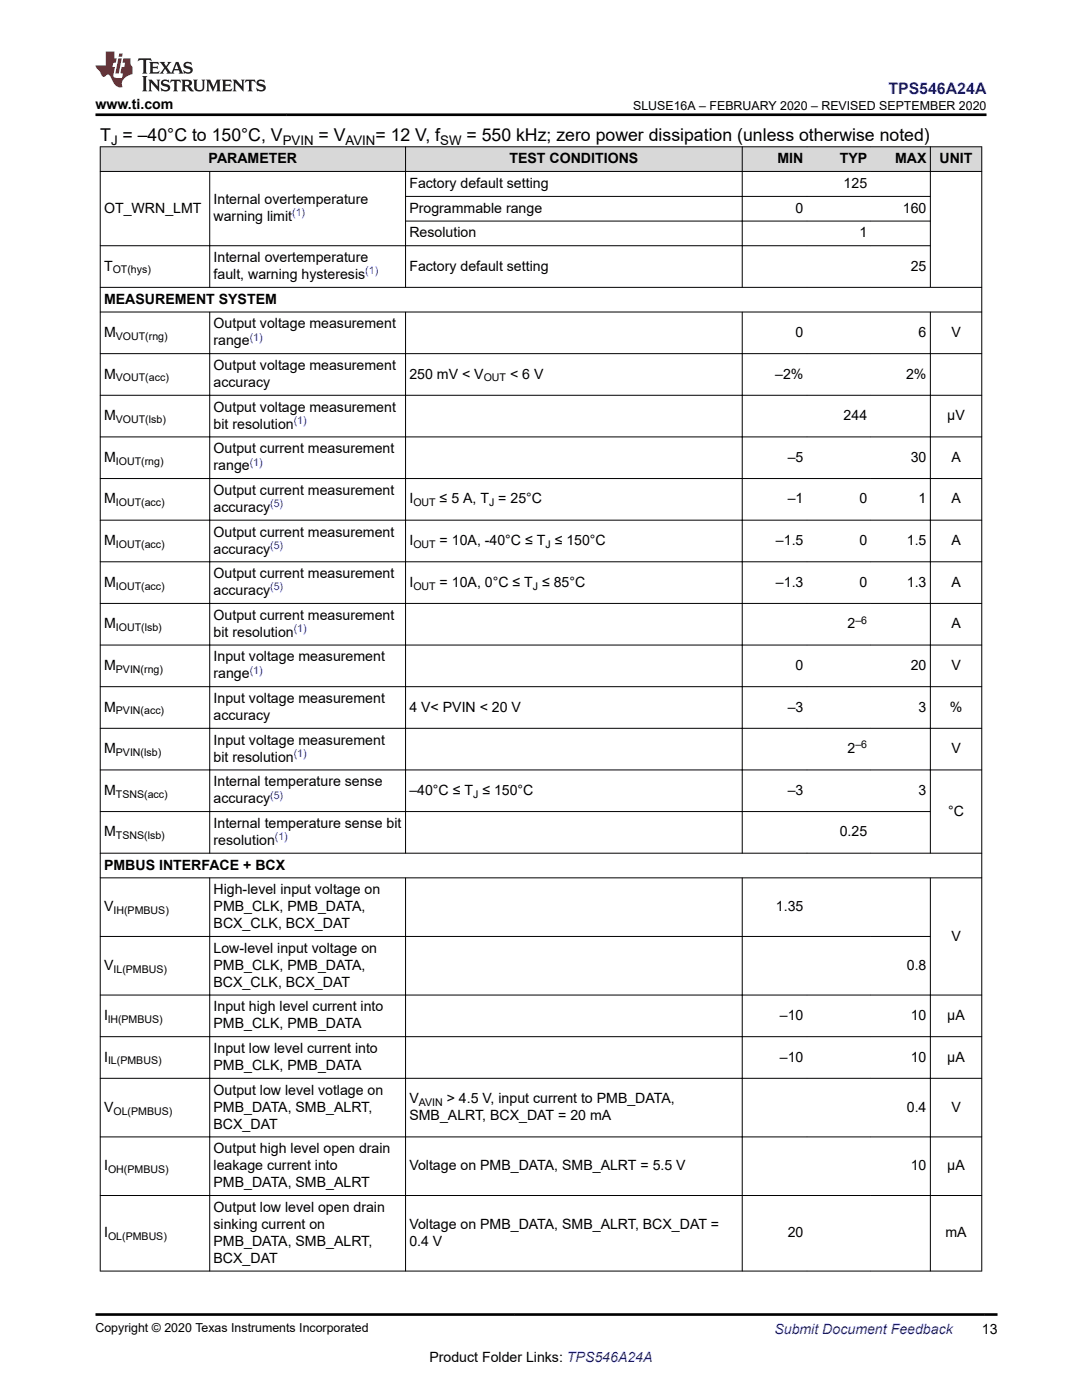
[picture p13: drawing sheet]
<svg xmlns="http://www.w3.org/2000/svg" width="216mm" height="279mm" viewBox="0 0 216 279" stroke-linecap="round" stroke-linejoin="round" font-family="sans-serif">
<defs><g id="words">
<g font-size="3.5">
<text x="20" y="28.1">T = –40°C to 150°C, V</text>
<text x="63.6" y="28.1">= V</text>
<text x="74.9" y="28.1">= 12 V, f</text>
<text x="93.1" y="28.1">= 550 kHz; zero power dissipation (unless otherwise noted)</text>
</g>
<text font-size="3.2" fill="#00f" x="177.3" y="18.7">TPS546A24A</text>
<g font-size="2.8">
<text x="19.1" y="21.8">www.ti.com</text>
<text x="41.6" y="32.6">PARAMETER</text>
<text x="101.7" y="32.6">TEST CONDITIONS</text>
<text x="155.1" y="32.6">MIN</text>
<text x="167.6" y="32.6">TYP</text>
<text x="178.6" y="32.6">MAX</text>
<text x="187.5" y="32.6">UNIT</text>
<text x="42.6" y="40.7">Internal overtemperature</text>
<text x="81.7" y="37.5">Factory default setting</text>
<text x="168.3" y="37.5">125</text>
<text x="20.8" y="42.4">OT_WRN_LMT</text>
<text x="42.6" y="44.1">warning limit</text>
<text x="81.7" y="42.5">Programmable range</text>
<text x="81.7" y="47.4">Resolution</text>
<text x="158.8" y="42.5">0</text>
<text x="171.5" y="47.4">1</text>
<text x="180.2" y="42.5">160</text>
<text x="42.6" y="52.3">Internal overtemperature</text>
<text x="20.8" y="54">T</text>
<text x="42.6" y="55.7">fault, warning hysteresis</text>
<text x="81.7" y="54">Factory default setting</text>
<text x="181.7" y="54">25</text>
<text x="20.8" y="60.6">MEASUREMENT SYSTEM</text>
<text x="42.6" y="65.5">Output voltage measurement</text>
<text x="20.8" y="67.2">M</text>
<text x="42.6" y="68.9">range</text>
<text x="158.8" y="67.2">0</text>
<text x="183.3" y="67.2">6</text>
<text x="189.8" y="67.2">V</text>
<text x="20.8" y="75.5">M</text>
<text x="42.6" y="73.9">Output voltage measurement</text>
<text x="42.6" y="77.2">accuracy</text>
<text x="81.7" y="75.5">250 mV &lt; V</text>
<text x="101.8" y="75.5">&lt; 6 V</text>
<text x="154.7" y="75.5">–2%</text>
<text x="180.8" y="75.5">2%</text>
<text x="20.8" y="83.9">M</text>
<text x="42.6" y="82.2">Output voltage measurement</text>
<text x="168.3" y="83.9">244</text>
<text x="189" y="83.9">µV</text>
<text x="42.6" y="85.5">bit resolution</text>
<text x="20.8" y="92.2">M</text>
<text x="42.6" y="90.5">Output current measurement</text>
<text x="42.6" y="93.9">range</text>
<text x="157.2" y="92.2">–5</text>
<text x="181.7" y="92.2">30</text>
<text x="189.8" y="92.2">A</text>
<text x="20.8" y="100.5">M</text>
<text x="42.6" y="98.8">Output current measurement</text>
<text x="81.7" y="100.5">I</text>
<text x="87.7" y="100.5">≤ 5 A, T = 25°C</text>
<text x="157.2" y="100.5">–1</text>
<text x="171.5" y="100.5">0</text>
<text x="183.3" y="100.5">1</text>
<text x="189.8" y="100.5">A</text>
<text x="42.6" y="107.1">Output current measurement</text>
<text x="42.6" y="102.2">accuracy</text>
<text x="20.8" y="108.8">M</text>
<text x="42.6" y="110.5">accuracy</text>
<text x="81.7" y="108.8">I</text>
<text x="87.7" y="108.8">= 10A, -40°C ≤ T ≤ 150°C</text>
<text x="154.8" y="108.8">–1.5</text>
<text x="171.5" y="108.8">0</text>
<text x="181" y="108.8">1.5</text>
<text x="189.8" y="108.8">A</text>
<text x="20.8" y="117.1">M</text>
<text x="42.6" y="115.4">Output current measurement</text>
<text x="42.6" y="118.8">accuracy</text>
<text x="81.7" y="117.1">I</text>
<text x="87.7" y="117.1">= 10A, 0°C ≤ T ≤ 85°C</text>
<text x="154.8" y="117.1">–1.3</text>
<text x="171.5" y="117.1">0</text>
<text x="181" y="117.1">1.3</text>
<text x="189.8" y="117.1">A</text>
<text x="20.8" y="125.4">M</text>
<text x="42.6" y="123.7">Output current measurement</text>
<text x="169.1" y="125.4">2</text>
<text x="189.8" y="125.4">A</text>
<text x="42.6" y="127.1">bit resolution</text>
<text x="20.8" y="133.7">M</text>
<text x="42.6" y="132">Input voltage measurement</text>
<text x="42.6" y="135.4">range</text>
<text x="158.8" y="133.7">0</text>
<text x="181.7" y="133.7">20</text>
<text x="189.8" y="133.7">V</text>
<text x="20.8" y="142">M</text>
<text x="42.6" y="140.3">Input voltage measurement</text>
<text x="42.6" y="143.7">accuracy</text>
<text x="81.7" y="142">4 V&lt; PVIN &lt; 20 V</text>
<text x="157.2" y="142">–3</text>
<text x="183.3" y="142">3</text>
<text x="189.5" y="142">%</text>
<text x="42.6" y="148.6">Input voltage measurement</text>
<text x="20.8" y="150.3">M</text>
<text x="42.6" y="152">bit resolution</text>
<text x="169.1" y="150.3">2</text>
<text x="189.8" y="150.3">V</text>
<text x="20.8" y="158.6">M</text>
<text x="42.6" y="156.9">Internal temperature sense</text>
<text x="42.6" y="160.3">accuracy</text>
<text x="81.7" y="158.6">–40°C ≤ T ≤ 150°C</text>
<text x="157.2" y="158.6">–3</text>
<text x="183.3" y="158.6">3</text>
<text x="20.8" y="166.9">M</text>
<text x="42.6" y="165.2">Internal temperature sense bit</text>
<text x="167.5" y="166.9">0.25</text>
<text x="189.2" y="162.8">°C</text>
<text x="20.8" y="173.5">PMBUS INTERFACE + BCX</text>
<text x="42.6" y="168.6">resolution</text>
<text x="42.6" y="178.5">High-level input voltage on</text>
<text x="20.8" y="181.9">V</text>
<text x="42.6" y="181.9">PMB_CLK, PMB_DATA,</text>
<text x="42.6" y="185.2">BCX_CLK, BCX_DAT</text>
<text x="154.8" y="181.9">1.35</text>
<text x="42.6" y="190.2">Low-level input voltage on</text>
<text x="189.8" y="187.7">V</text>
<text x="20.8" y="193.6">V</text>
<text x="42.6" y="193.6">PMB_CLK, PMB_DATA,</text>
<text x="42.6" y="196.9">BCX_CLK, BCX_DAT</text>
<text x="181" y="193.6">0.8</text>
<text x="20.8" y="203.6">I</text>
<text x="42.6" y="201.9">Input high level current into</text>
<text x="155.6" y="203.6">–10</text>
<text x="181.7" y="203.6">10</text>
<text x="189" y="203.6">μA</text>
<text x="42.6" y="205.2">PMB_CLK, PMB_DATA</text>
<text x="20.8" y="211.9">I</text>
<text x="42.6" y="213.6">PMB_CLK, PMB_DATA</text>
<text x="42.6" y="210.2">Input low level current into</text>
<text x="155.6" y="211.9">–10</text>
<text x="181.7" y="211.9">10</text>
<text x="189" y="211.9">μA</text>
<text x="20.8" y="221.9">V</text>
<text x="42.6" y="218.5">Output low level votlage on</text>
<text x="42.6" y="221.9">PMB_DATA, SMB_ALRT,</text>
<text x="81.7" y="220.2">V</text>
<text x="89.1" y="220.2">&gt; 4.5 V, input current to PMB_DATA,</text>
<text x="181" y="221.9">0.4</text>
<text x="189.8" y="221.9">V</text>
<text x="42.6" y="225.2">BCX_DAT</text>
<text x="81.7" y="223.6">SMB_ALRT, BCX_DAT = 20 mA</text>
<text x="20.8" y="233.6">I</text>
<text x="42.6" y="230.2">Output high level open drain</text>
<text x="42.6" y="233.6">leakage current into</text>
<text x="81.7" y="233.6">Voltage on PMB_DATA, SMB_ALRT = 5.5 V</text>
<text x="181.7" y="233.6">10</text>
<text x="189" y="233.6">μA</text>
<text x="42.6" y="236.9">PMB_DATA, SMB_ALRT</text>
<text x="42.6" y="241.9">Output low level open drain</text>
<text x="42.6" y="245.2">sinking current on</text>
<text x="81.7" y="245.2">Voltage on PMB_DATA, SMB_ALRT, BCX_DAT =</text>
<text x="20.8" y="246.9">I</text>
<text x="42.6" y="248.6">PMB_DATA, SMB_ALRT,</text>
<text x="81.7" y="248.6">0.4 V</text>
<text x="157.2" y="246.9">20</text>
<text x="188.7" y="246.9">mA</text>
<text x="42.6" y="252">BCX_DAT</text>
<text x="195.9" y="266.1">13</text>
<text x="85.7" y="271.7">Product Folder Links: TPS546A24A</text>
</g>
<text font-size="2.8" fill="#00f" x="154.5" y="266.2">Submit Document Feedback</text>
<g font-size="2.6">
<text x="22.2" y="28.8">J</text>
<text x="56.4" y="28.8">PVIN</text>
<text x="69" y="28.8">AVIN</text>
<text x="87.8" y="28.8">SW</text>
</g>
<g font-size="2.5">
<text x="126.3" y="21.9">SLUSE16A – FEBRUARY 2020 – REVISED SEPTEMBER 2020</text>
<text x="19.1" y="265.9">Copyright © 2020 Texas Instruments Incorporated</text>
</g>
<g font-size="2.1" fill="#00f">
<text x="58.3" y="43.2">(1)</text>
<text x="72.9" y="54.8">(1)</text>
<text x="49.8" y="68">(1)</text>
<text x="58.6" y="84.6">(1)</text>
<text x="49.8" y="92.9">(1)</text>
<text x="53.9" y="101.2">(5)</text>
<text x="53.9" y="109.5">(5)</text>
<text x="53.9" y="117.8">(5)</text>
<text x="58.6" y="126.1">(1)</text>
<text x="49.8" y="134.5">(1)</text>
<text x="58.6" y="151.1">(1)</text>
<text x="53.9" y="159.4">(5)</text>
<text x="54.9" y="167.7">(1)</text>
</g>
<g font-size="2.1">
<text x="22.5" y="54.6">OT(hys)</text>
<text x="23.1" y="67.8">VOUT(rng)</text>
<text x="23.1" y="76.1">VOUT(acc)</text>
<text x="96.5" y="76.1">OUT</text>
<text x="23.1" y="84.4">VOUT(lsb)</text>
<text x="23.1" y="92.7">IOUT(rng)</text>
<text x="23.1" y="101">IOUT(acc)</text>
<text x="82.5" y="101">OUT</text>
<text x="97.6" y="101">J</text>
<text x="23.1" y="109.3">IOUT(acc)</text>
<text x="82.5" y="109.3">OUT</text>
<text x="108.8" y="109.3">J</text>
<text x="23.1" y="117.6">IOUT(acc)</text>
<text x="82.5" y="117.6">OUT</text>
<text x="106.3" y="117.6">J</text>
<text x="23.1" y="126">IOUT(lsb)</text>
<text x="170.7" y="124.5">–6</text>
<text x="23.1" y="134.3">PVIN(rng)</text>
<text x="23.1" y="142.6">PVIN(acc)</text>
<text x="170.7" y="149.4">–6</text>
<text x="23.1" y="150.9">PVIN(lsb)</text>
<text x="23.1" y="159.2">TSNS(acc)</text>
<text x="94.4" y="159.2">J</text>
<text x="23.1" y="167.5">TSNS(lsb)</text>
<text x="22.6" y="182.4">IH(PMBUS)</text>
<text x="22.6" y="194.1">IL(PMBUS)</text>
<text x="21.6" y="204.1">lH(PMBUS)</text>
<text x="21.6" y="212.4">IL(PMBUS)</text>
<text x="83.6" y="220.7">AVIN</text>
<text x="22.6" y="222.4">OL(PMBUS)</text>
<text x="21.6" y="234.1">OH(PMBUS)</text>
<text x="21.6" y="247.5">OL(PMBUS)</text>
</g>
</g></defs>
<g fill="#d8d8d8">
<path d="M20 29.3h175.9v4.9h-175.9z" fill-rule="evenodd"/>
<path d="M20.1 29.4h60.8v4.8h-60.8z" fill-rule="evenodd"/>
<path d="M81 29.4h67v4.8h-67z" fill-rule="evenodd"/>
<path d="M148.2 29.4h12.8v4.8h-12.8z" fill-rule="evenodd"/>
<path d="M161 29.4h12.7v4.8h-12.7z" fill-rule="evenodd"/>
<path d="M173.7 29.4h11.9v4.8h-11.9z" fill-rule="evenodd"/>
<path d="M185.7 29.4h10.1v4.8h-10.1z" fill-rule="evenodd"/>
</g>
<g fill="none" stroke="#000" stroke-width=".2">
<path d="M19.9 29.3h176.1M19.9 34.2h176.1M20 29.2v224.5M41.8 34.2v23.2M80.9 39.2h104.8M80.9 29.2v28.2M148.1 29.2v28.2M185.6 29.2v28.2M195.9 29.2v224.5M19.9 49h165.8M80.9 44.1h104.8M196 57.3h-176.1"/>
<path d="M19.9 62.3h176.1M19.9 70.6h176.1M19.9 78.9h176.1M41.8 62.2v108.1M80.9 62.2v108.1M148.1 62.2v108.1M185.6 62.2v108.1M19.9 87.2h176.1M19.9 95.5h176.1M19.9 103.8h176.1M19.9 112.1h176.1M19.9 120.4h176.1"/>
<path d="M19.9 128.7h176.1M19.9 137h176.1M19.9 145.4h176.1M19.9 153.7h176.1M19.9 162h165.8M19.9 170.3h176.1M19.9 175.2h176.1M41.8 175.1v78.6M80.9 175.1v78.6M148.1 175.1v78.6M185.6 175.1v78.6M19.9 186.9h165.8"/>
<path d="M196 198.6h-176.1M19.9 206.9h176.1M19.9 215.2h176.1M19.9 226.9h176.1M19.9 238.6h176.1M19.9 253.7h176.1"/>
</g>
<path d="M27.7 11.6l-.2 .6 .5-.2h.6v.1v2.2l-.2 .4h1l-.2-.4v-2.2v-.1h.5l.5 .2-.1-.6zM29.8 12.4l.2 .3v1.6l-.2 .4h1.9l.1-.6a1.08 1.08 0 0 1-1.3 .2v-.7h.6l.4 .2v-.7l-.4 .2h-.6v-.5l.2-.2a1 1 0 0 1 1 .3l-.1-.5zM31.8 12.4l1 1.1-1 1.2h.9l-.2-.2 .4-.8 .5 .8-.2 .2h1.6l-.2-.2 .1-.5h1l.1 .5-.1 .2h.9l-.2-.4-.8-1.9h-.5l-1 2.1-.8-1.1 .9-1h-.8l.2 .2-.5 .6-.3-.6 .1-.2zM35.2 12.8l.4 1h-.8zM36.8 12.5a.65 .65 0 0 0-.2 .7 .65 .65 0 0 0 .6 .5l.7 .1 .1 .3a.79 .79 0 0 1-.7 .4 .79 .79 0 0 1-.7-.5l.1 .7 .2-.1a.93 .93 0 0 0 1.1 0 .93 .93 0 0 0 .4-.9 1.46 1.46 0 0 0-1.2-.6l-.1-.3a1.09 1.09 0 0 1 1.2 .2l-.2-.6-.1 .1-.6-.2zM28.4 15.2l.2 .4v2.2l-.2 .4h1l-.2-.4v-2.2l.2-.4zM29.6 15.9l.2 .4v1.5l-.2 .4h.8l-.3-.4v-1.3l1.7 1.8v-2l.2-.4h-.8l.2 .2 .1 1.1-1.2-1.3zM32.3 16a.65 .65 0 0 0-.2 .8 .65 .65 0 0 0 .7 .4l.6 .2 .1 .2a.79 .79 0 0 1-.7 .4 .79 .79 0 0 1-.7-.5l.1 .7 .2-.1a.93 .93 0 0 0 1.1 .1 .93 .93 0 0 0 .4-1 1.46 1.46 0 0 0-1.2-.5l-.1-.4a1.09 1.09 0 0 1 1.2 .2l-.2-.6-.1 .1-.6-.1zM34.1 15.9l-.1 .6a.63 .63 0 0 1 .7-.3l.1 1.6-.3 .4h1l-.2-.4v-1.6a.66 .66 0 0 1 .8 .3l-.1-.6zM36.2 15.9l.2 .4v1.5l-.2 .4h.9l-.2-.2v-.7h.5l.1 .2a.79 .79 0 0 0 1.2 .6l-1-.9a.61 .61 0 0 0 .6-.6 .61 .61 0 0 0-.5-.7zM36.9 16.2h.2a.47 .47 0 0 1 .5 .1 .47 .47 0 0 1 .1 .5l-.2 .1-.6 .1zM38.5 15.9l.2 .2a2.27 2.27 0 0 0 .4 2 1.04 1.04 0 0 0 1.7-.7v-1.3l.2-.2h-.8l.2 .4v1.1a.6 .6 0 0 1-.6 .6 .6 .6 0 0 1-.6-.6v-1.1l.3-.4zM41.1 15.9l.2 .4v1.5l-.2 .4h.7l-.2-.4v-1.4l.9 1.9 .8-1.9v1.4l-.2 .4h1l-.3-.4v-1.5l.3-.4h-.8l-.7 1.5-.7-1.5zM44.3 15.9l.2 .4v1.5l-.2 .4h1.9l.1-.6a1.09 1.09 0 0 1-1.3 .2v-.7h.6l.4 .2v-.6l-.4 .2h-.6v-.6l.2-.1a1.01 1.01 0 0 1 1 .3l-.1-.6zM46.4 15.9l.3 .4v1.5l-.3 .4h.8l-.2-.4v-1.3l1.6 1.8v-2l.2-.4h-.7l.2 .2v1.1l-1.2-1.3zM49 15.9l-.1 .6a.63 .63 0 0 1 .8-.3v1.6l-.3 .4h1l-.2-.4v-1.6a.66 .66 0 0 1 .8 .3l-.1-.6zM51.4 16a.65 .65 0 0 0-.2 .8 .65 .65 0 0 0 .6 .4l.6 .2 .2 .2a.79 .79 0 0 1-.8 .4 .79 .79 0 0 1-.6-.5l.1 .7 .2-.1a.93 .93 0 0 0 1 .1 .93 .93 0 0 0 .5-1 1.46 1.46 0 0 0-1.3-.5l-.1-.4a1.09 1.09 0 0 1 1.3 .2l-.2-.6-.2 .1-.5-.1z" fill="#231f20"/>
<path d="M21.1 10.3v2.7h-2v.4l.9 1a.95 .95 0 0 0 .9 .9 .59 .59 0 0 1 .6-.4 .59 .59 0 0 1 .5 .3l.4 .8a1.59 1.59 0 0 0 2.1 1.4 1.61 1.61 0 0 1 1-2.3l1-.3-.1-1.5a1.59 1.59 0 0 1-.4-1.7h-1.4l-.2 .9h.5l-.1 .9h-.5l-.2 .9v.3l.4 .1-.2 .9h-.6a.73 .73 0 0 1-1.1-.7l.3-1.5h-.5l.2-.9h.5l.2-.9h-.5v-1.3zM23.6 11.6l-.6 3.1h.7l.6-3.1zM23.8 10.7l-.1 .6h.7l.1-.6z" fill="#ed1c24"/>
<path d="M19.1 22.9h177.8M19 262.3h180" fill="none" stroke="#000" stroke-width=".53"/>
<use href="#words"/>
</svg>
